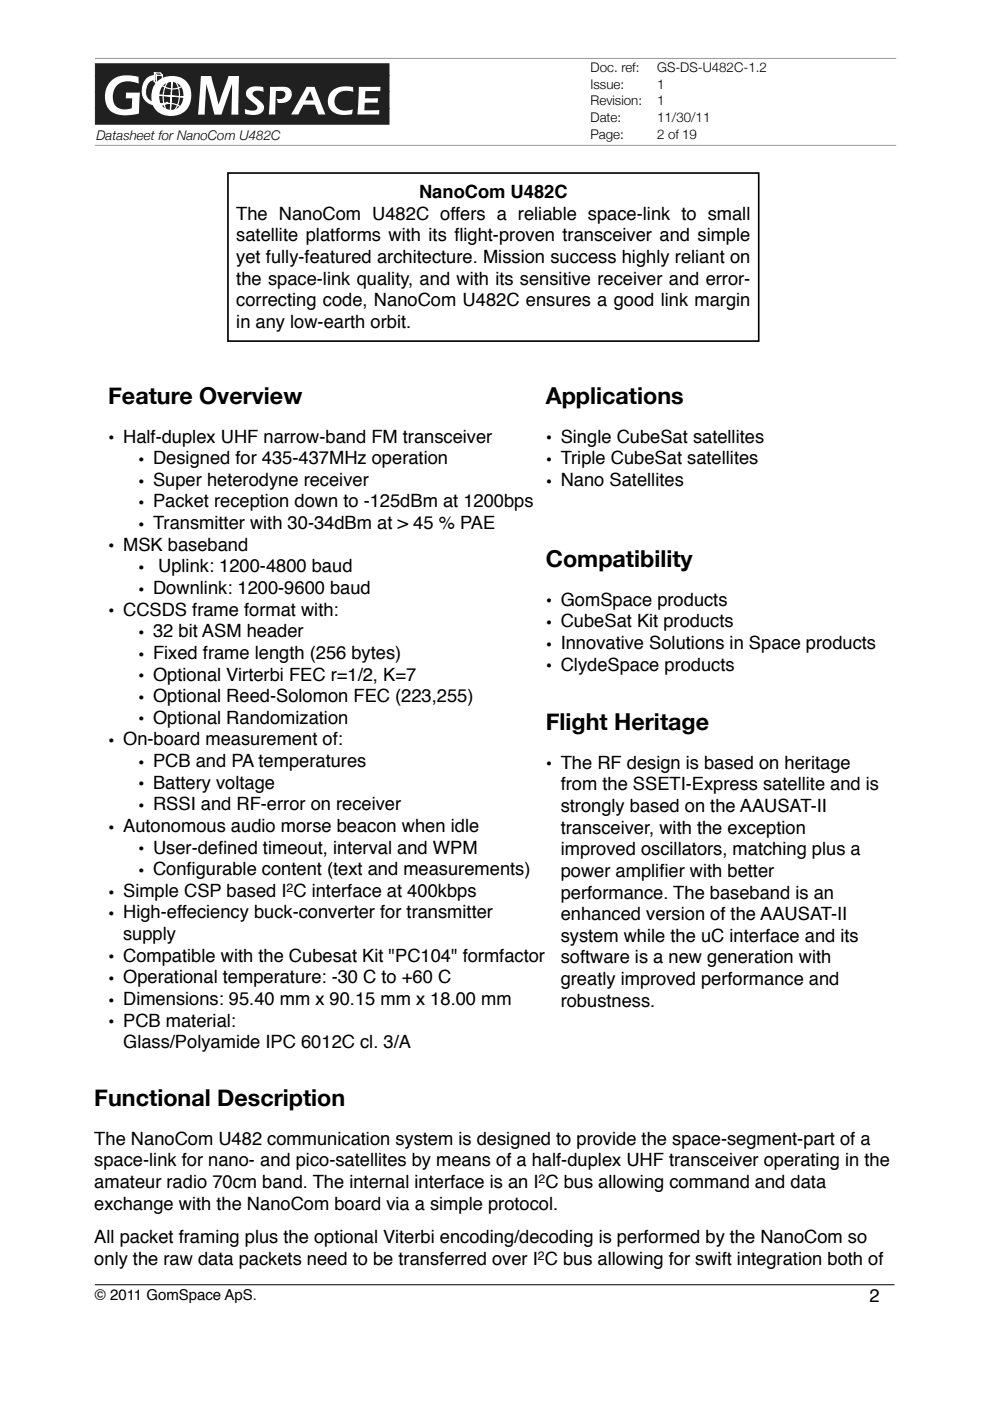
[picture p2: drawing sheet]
<svg xmlns="http://www.w3.org/2000/svg" width="210mm" height="297mm" viewBox="0 0 210 297" stroke-linecap="round" stroke-linejoin="round" font-family="sans-serif">
<defs><g id="words">
<g font-size="4.9">
<text x="22.9" y="85.7">Feature Overview</text>
<text x="115.7" y="85.7">Applications</text>
<text x="115.7" y="120.3">Compatibility</text>
<text x="115.7" y="154.9">Flight Heritage</text>
<text x="20" y="234.6">Functional Description</text>
</g>
<g font-size="3.9">
<text x="88.9" y="42">NanoCom U482C</text>
<text x="50.1" y="46.6">The NanoCom U482C offers a reliable space-link to small</text>
<text x="50.1" y="51.2">satellite platforms with its f</text>
<text x="96.3" y="51.2">light-proven transceiver and simple</text>
<text x="50.1" y="55.7">yet fully-featured architecture. Mission success highly reliant on</text>
<text x="50.1" y="60.3">the space-link quality, and with its sensitive receiver and error-</text>
<text x="50.1" y="64.9">correcting code, NanoCom U482C ensures a good link margin</text>
<text x="50.1" y="69.5">in any low-earth orbit.</text>
<text x="22.9" y="94.2">• Half-duplex UHF narrow-band FM transceiver</text>
<text x="115.7" y="94.2">• Single CubeSat satellites</text>
<text x="29.3" y="98.8">• Designed for 435-437MHz operation</text>
<text x="115.7" y="98.8">• Triple CubeSat satellites</text>
<text x="29.3" y="103.4">• Super heterodyne receiver</text>
<text x="29.3" y="107.9">• Packet reception down to -125dBm at 1200bps</text>
<text x="115.7" y="103.4">• Nano Satellites</text>
<text x="29.3" y="112.5">• Transmitter with 30-34dBm at &gt; 45 % PAE</text>
<text x="22.9" y="117.1">• MSK baseband</text>
<text x="29.3" y="121.7">•</text>
<text x="33.5" y="121.4">Uplink: 1200-4800 baud</text>
<text x="22.9" y="130.9">• CCSDS frame format with:</text>
<text x="29.3" y="126.3">• Downlink: 1200-9600 baud</text>
<text x="115.7" y="128.8">• GomSpace products</text>
<text x="29.3" y="135.5">• 32 bit ASM header</text>
<text x="115.7" y="133.3">• CubeSat Kit products</text>
<text x="115.7" y="137.9">• Innovative Solutions in Space products</text>
<text x="29.3" y="140.1">• Fixed frame length (256 bytes)</text>
<text x="115.7" y="142.5">• ClydeSpace products</text>
<text x="29.3" y="144.6">• Optional Virterbi FEC r=1/2, K=7</text>
<text x="29.3" y="149.2">• Optional Reed-Solomon FEC (223,255)</text>
<text x="29.3" y="153.8">• Optional Randomization</text>
<text x="22.9" y="158.4">• On-board measurement of:</text>
<text x="29.3" y="163">• PCB and PA temperatures</text>
<text x="29.3" y="167.6">• Battery voltage</text>
<text x="115.7" y="163.3">• The RF design is based on heritage</text>
<text x="118.9" y="167.6">from the SSETI-Express satellite and is</text>
<text x="29.3" y="172.2">• RSSI and RF-error on receiver</text>
<text x="118.9" y="172.2">strongly based on the AAUSAT-II</text>
<text x="22.9" y="176.7">• Autonomous audio morse beacon when idle</text>
<text x="118.9" y="176.7">transceiver, with the exception</text>
<text x="29.3" y="181.3">• User-def</text>
<text x="29.3" y="185.9">• Conf</text>
<text x="39.6" y="185.6">igurable content (text and measurements)</text>
<text x="46.3" y="181">ined timeout, interval and WPM</text>
<text x="118.9" y="181.3">improved oscillators, matching plus a</text>
<text x="118.9" y="185.9">power amplif</text>
<text x="139.8" y="185.9">ier with better</text>
<text x="22.9" y="190.5">• Simple CSP based I C interface at 400kbps</text>
<text x="118.9" y="190.5">performance. The baseband is an</text>
<text x="22.9" y="195.1">• High-effeciency buck-converter for transmitter</text>
<text x="118.9" y="195.1">enhanced version of the AAUSAT-II</text>
<text x="26.1" y="199.3">supply</text>
<text x="118.9" y="199.7">system while the uC interface and its</text>
<text x="22.9" y="204.3">• Compatible with the Cubesat Kit &quot;PC104&quot; formfactor</text>
<text x="22.9" y="208.8">• Operational temperature: -30 C to +60 C</text>
<text x="118.9" y="204.3">software is a new generation with</text>
<text x="118.9" y="208.8">greatly improved performance and</text>
<text x="22.9" y="213.4">• Dimensions: 95.40 mm x 90.15 mm x 18.00 mm</text>
<text x="118.9" y="213.4">robustness.</text>
<text x="22.9" y="218">• PCB material:</text>
<text x="26.1" y="222.2">Glass/Polyamide IPC 6012C cl. 3/A</text>
<text x="20" y="242.7">The NanoCom U482 communication system is designed to provide the space-segment-part of a</text>
<text x="20" y="247.3">space-link for nano- and pico-satellites by means of a half-duplex UHF transceiver operating in the</text>
<text x="20" y="251.9">amateur radio 70cm band. The internal interface is an I C bus allowing command and data</text>
<text x="20" y="256.5">exchange with the NanoCom board via a simple protocol.</text>
<text x="20" y="263.5">All packet framing plus the optional Viterbi encoding/decoding is performed by the NanoCom so</text>
<text x="20" y="268.1">only the raw data packets need to be transferred over I C bus allowing for swift integration both of</text>
<text x="184.3" y="276">2</text>
</g>
<text font-size="3.2" x="20.1" y="275.6">© 2011 GomSpace ApS.</text>
<g font-size="2.8">
<text x="125.2" y="15.3">Doc. ref:</text>
<text x="139.3" y="15.3">GS-DS-U482C-1.2</text>
<text x="125.2" y="18.8">Issue:</text>
<text x="125.2" y="22.3">Revision:</text>
<text x="139.3" y="18.8">1</text>
<text x="139.3" y="22.3">1</text>
<text x="20.5" y="29.7">Datasheet for NanoCom U482C</text>
<text x="125.2" y="25.8">Date:</text>
<text x="125.2" y="29.4">Page:</text>
<text x="139.3" y="25.8">11/30/11</text>
<text x="139.3" y="29.4">2 of 19</text>
</g>
<g font-size="2.6">
<text x="60.8" y="189.2">2</text>
<text x="114.2" y="250.9">2</text>
<text x="114.1" y="267.1">2</text>
</g>
</g></defs>
<path d="M48.3 36.7h112.6v35.6h-112.6z" fill="none" stroke="#000" stroke-width=".35"/>
<path d="M20.1 12.4h169.9v18.4h-169.9z" fill="#fff"/>
<path d="M20.1 12.4h169.9zM20.1 30.8h169.9z" fill="none" stroke="#999a9e" stroke-width=".21"/>
<path d="M20.2 13.5h62.3v2.5h-62.3z" fill-rule="evenodd" fill="#231f20" stroke="#231f20" stroke-width=".21"/>
<path d="M22.2 16h7.5z" fill="#fff"/>
<path d="M32.6 15.4l1.4 .1M32.8 15.3l-.1 .7M32.8 15.5l.5 .5M33.2 16h1.2M34 15.5l.5 .5" fill="none" stroke="#fff" stroke-width=".25"/>
<path d="M20.2 15.9h62.3v3.6h-62.3z" fill-rule="evenodd" fill="#231f20" stroke="#231f20" stroke-width=".21"/>
<g fill="#fff">
<path d="M23.6 17.1a6 6 0 0 1 5.8-.8v1.4a4 4 0 0 0-4.8 .6l-.7 1.2h5.8h-7.4a4.8 4.8 0 0 1 1.3-2.4z"/>
<path d="M42.6 16.1h2.2l.9 3.4h1.4l1.3-3.4h2.3l-.1 3.4h-1.5h.1v-1.7l-2 1.7h-2.9l-.5-1.7-.2 1.7h-1.6h.1l.4-1.3z"/>
<path d="M52.6 18.8a3.9 3.9 0 0 1 3.2-.3l.1 1a2.35 2.35 0 0 0-2.4 0h2.5h-4.1h2.7h-2.5z"/>
<path d="M57.3 18.4h2.1a1.97 1.97 0 0 1 2.4 1.1h-3.1h1.8l-1.2-.2a.65 .65 0 0 0-.9 .2h-1.4h.2l.1-.1z"/>
<path d="M69.5 19.5a1.29 1.29 0 0 0 1.3-.6 5.4 5.4 0 0 1 4.1-.4v1l-.6-.2a5.3 5.3 0 0 0-2.7 .2h-.7h3.9z"/>
<path d="M76.1 18.4h4.6l-.1 .9h-3.1l-.1 .2h2.8h-2.9h3.1h-4.6h.2z"/>
<path d="M61.7 19.5h2.4a.85 .85 0 0 0 .7-.8l.2-.3h1.7l.7 1.1h1.6zM64.7 19.5h1.8l-.7-.2-.4 .2z"/>
</g>
<path d="M32.6 17.2l.5 .5M32.7 15.9v1.4M33.2 15.9l1.2 .1v1.7l-1.3-.1zM33.2 15.9l.1 .1M34.3 18a3.6 3.6 0 0 0 4.2 .3M34.4 15.9l.1 .1M35.6 17.3l-.5 .8-.4 1.4M37.3 17.4l.4 .9 .3 1.2" fill="none" stroke="#fff" stroke-width=".25"/>
<path d="M36.4 17.4l-.3 2.1z" fill-rule="evenodd" fill="#fff" stroke="#fff" stroke-width=".25"/>
<path d="M31 16.8l.9-.6 1-.2v.9a1.92 1.92 0 0 0-2 2.1v.5h4.7h-5.4v-.7a3.5 3.5 0 0 1 .8-2z" fill-rule="evenodd" fill="#fff" stroke="#fff" stroke-width=".21"/>
<path d="M33.3 17.3a4.3 4.3 0 0 1 7.3 2.2h-8.5l.5-1.2zM34.7 18l-.9 1.5h5.1a2.5 2.5 0 0 0-1.6-2 2.5 2.5 0 0 0-2.6 .5z" fill="#fff"/>
<path d="M20.2 19.4h62.3v3.7h-62.3z" fill-rule="evenodd" fill="#231f20" stroke="#231f20" stroke-width=".21"/>
<g fill="#fff">
<path d="M22.4 19.4h7h-4.4a.82 .82 0 0 0-.9 .2 .82 .82 0 0 0-.2 .9 2.29 2.29 0 0 0 3 2.6l1-.1 .1-2.2-1.3 .1v-1.3h3l-.2 3.5h-5.8a.88 .88 0 0 1-1.2-.9l-.2-1.3z"/>
<path d="M42.5 19.4h3.1l.7 2.8 .8-2.2 1-.6h2.6l-.2 3.7h-1.4l.1-3.7-2 3.7h-1.7l-1-2.7a1.02 1.02 0 0 0-.6-1h-.3l-.2 3.7h-1.4l.1-.1z"/>
<path d="M52.2 19.4l3.7 .1-1.6-.1a.59 .59 0 0 0-.7 .5 .59 .59 0 0 0 .5 .7l1.4 1.2a1.16 1.16 0 0 1 .4 1.3h-4h2a.44 .44 0 0 0 .7-.1 .44 .44 0 0 0-.3-.7l-1.5-1.2a1.36 1.36 0 0 1-.6-1.7z"/>
<path d="M57.3 19.4h3.7a.59 .59 0 0 1 .7 .1 .59 .59 0 0 1 .1 .7 2.28 2.28 0 0 1-2.9 1.6l-.2-.8a1.26 1.26 0 0 0 1.8-1.2 .87 .87 0 0 0-1.2-.4h-.8l-.1 3.7h-1.4z"/>
<path d="M70.1 19.6l.2-.2 4.6 .1-1.1-.1a2.28 2.28 0 0 0-2.7 1.2 1.84 1.84 0 0 0 .8 2.5h2.9h-4.3a.76 .76 0 0 1-.9-1 3.2 3.2 0 0 1 .5-2.5z"/>
<path d="M76.1 19.4h4.6h-3.2l-.1 1.4h2.8l-.1 1h-2.8v1.3h3.1h-4.6z"/>
<path d="M64.5 19.4h2.2l.7 .8 1.4 2.9h.2h-.9a.94 .94 0 0 1-1.4-.9h-2.4l-.4 .8-2.2 .1h.6l.3-.3zM65.8 19.4l-1.1 1.9h1.8z"/>
</g>
<path d="M34.7 19.4a5.9 5.9 0 0 0 .4 3.7M38 19.4a5.4 5.4 0 0 1-.8 3.7M34.1 22.4a4.2 4.2 0 0 1 4.2 .2" fill="none" stroke="#fff" stroke-width=".25"/>
<g fill="#fff" stroke="#fff" stroke-width=".25">
<path d="M33.4 20.1l5.8 .5z" fill-rule="evenodd"/>
<path d="M36.4 19.4l-.3 3.7z" fill-rule="evenodd"/>
</g>
<path d="M30.2 19.4h2.7h-2a2.28 2.28 0 0 0 2.3 2.5h1.4l.9-.2a3.2 3.2 0 0 1-3.5 .4 2.75 2.75 0 0 1-1.8-2.7z" fill-rule="evenodd" fill="#fff" stroke="#fff" stroke-width=".21"/>
<path d="M32.2 19.4h8.2a4.3 4.3 0 0 1-.7 3.7h-6.2a1.13 1.13 0 0 1-1.3-1.3l-.1-1.3zM33.9 19.4a2.84 2.84 0 0 0 1.4 3.7h.6a2.39 2.39 0 0 0 2.3-.6 3.3 3.3 0 0 0 .5-3.1z" fill="#fff"/>
<path d="M20.2 23h62.3v3.3h-62.3z" fill-rule="evenodd" fill="#231f20" stroke="#231f20" stroke-width=".21"/>
<g fill="#fff">
<path d="M22.2 23h7.2h-5.5h1.1a5 5 0 0 0 3 0h-1.3h3h-.2v1.1a8 8 0 0 1-5.8-.4l-.3-.2a1.21 1.21 0 0 0-1.2-.5z"/>
<path d="M42.1 23h8.6h-.2v1.3h-1.4l.1-1.3-2 .6-.2 .7h-1.5l-1-1.3h-.9l-.2 .5v.8h-1.4z"/>
<path d="M51.9 23.1a2.28 2.28 0 0 0 2.6 0l.1-.1h-2.5h3.9a2.18 2.18 0 0 1-2.7 1.4l-1.3-.2z"/>
<path d="M57.2 23h4.7h-3.5v1.3h-1.4z"/>
<path d="M69.5 23h5.4h-4h.5a3.8 3.8 0 0 0 3.4 .2l-.2 1a4.8 4.8 0 0 1-4.9-1.2z"/>
<path d="M75.9 23h4.8h-3.4v.4l3.1-.1v1h-4.6z"/>
<path d="M62.3 23.2a2.33 2.33 0 0 1 2-.2h3.1l1.4 .8 .2 .5h-1.5l-.5-1.3h-3.1l-.6 1.3h-1.6zM64.7 23h1.8z"/>
</g>
<path d="M35.1 23l.2 .3M37.3 23l-.4 .5" fill="none" stroke="#fff" stroke-width=".25"/>
<path d="M36.4 23l-.3 .4z" fill-rule="evenodd" fill="#fff" stroke="#fff" stroke-width=".25"/>
<g fill="#fff">
<path d="M20.1 272.4h169.6v4.6h-169.6z"/>
<path d="M32.1 23h8.4a1.37 1.37 0 0 0-1.4 .7 4.8 4.8 0 0 1-6.4-.7zM33.8 23h.9a3.7 3.7 0 0 0 2.6 .1l1.6-.1z"/>
</g>
<path d="M20.1 272.4h169.6z" fill="none" stroke="#000" stroke-width=".21"/>
<use href="#words"/>
</svg>
